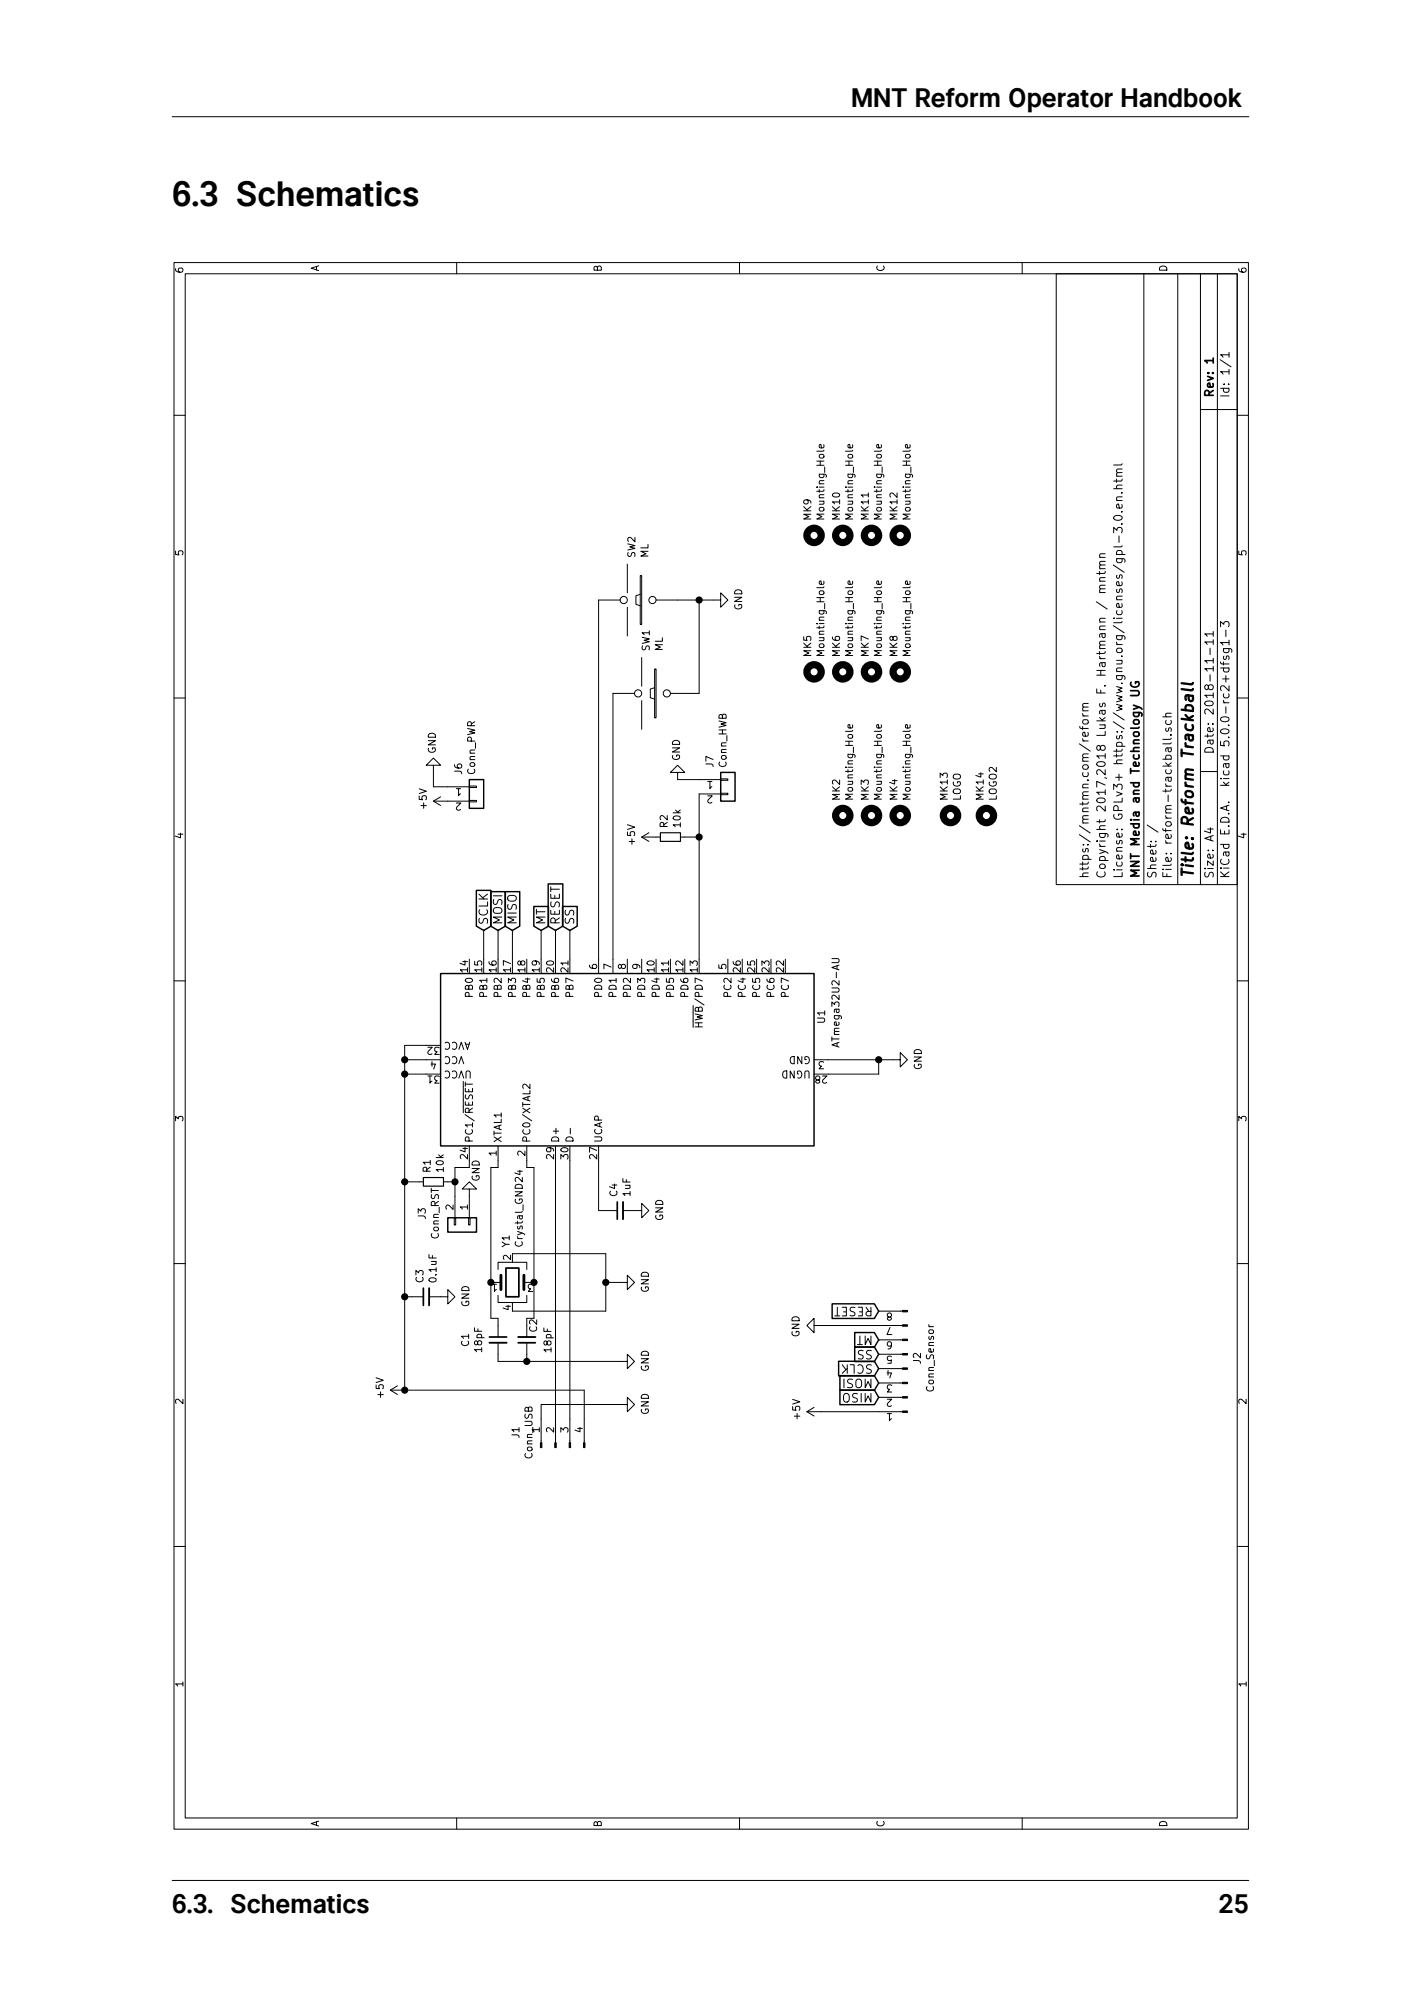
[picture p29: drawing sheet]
<svg xmlns="http://www.w3.org/2000/svg" width="210mm" height="297mm" viewBox="0 0 210 297" stroke-linecap="round" stroke-linejoin="round" font-family="sans-serif">
<defs><g id="words">
<text font-size="5.1" x="25.4" y="30.4">6.3 Schematics</text>
<g font-size="3.8">
<text x="125.8" y="15.7">MNT Reform Operator Handbook</text>
<text x="25.4" y="282.7">6.3. Schematics</text>
<text x="180.1" y="282.7">25</text>
</g>
<text font-size="2.3" x="176.4" y="129.9" transform="rotate(-90 176.4 129.9)">Title: Reform Trackball</text>
<g font-size="1.8">
<text x="72.1" y="136.7" transform="rotate(-90 72.1 136.7)">SCLK</text>
<text x="74.2" y="136.7" transform="rotate(-90 74.2 136.7)">MOSI</text>
<text x="76.4" y="136.7" transform="rotate(-90 76.4 136.7)">MISO</text>
<text x="80.6" y="136.7" transform="rotate(-90 80.6 136.7)">MT</text>
<text x="82.7" y="136.7" transform="rotate(-90 82.7 136.7)">RESET</text>
<text x="84.9" y="136.7" transform="rotate(-90 84.9 136.7)">SS</text>
<text x="129.1" y="197.3" transform="rotate(-180 129.1 197.3)">MT</text>
<text x="129.1" y="193.1" transform="rotate(-180 129.1 193.1)">RESET</text>
<text x="129.1" y="203.7" transform="rotate(-180 129.1 203.7)">MOSI</text>
<text x="129.1" y="201.6" transform="rotate(-180 129.1 201.6)">SCLK</text>
<text x="129.1" y="199.5" transform="rotate(-180 129.1 199.5)">SS</text>
<text x="129.1" y="205.8" transform="rotate(-180 129.1 205.8)">MISO</text>
</g>
<g font-size="1.7">
<text x="179.4" y="58.9" transform="rotate(-90 179.4 58.9)">Rev: 1</text>
<text x="181.7" y="58.9" transform="rotate(-90 181.7 58.9)">Id: 1/1</text>
<text x="179.4" y="111.5" transform="rotate(-90 179.4 111.5)">Date: 2018-11-11</text>
<text x="160.9" y="129.9" transform="rotate(-90 160.9 129.9)">https://mntmn.com/reform</text>
<text x="163.4" y="129.9" transform="rotate(-90 163.4 129.9)">Copyright 2017,2018 Lukas F. Hartmann / mntmn</text>
<text x="165.9" y="129.9" transform="rotate(-90 165.9 129.9)">License: GPLv3+ https://www.gnu.org/licenses/gpl-3.0.en.html</text>
<text x="168.4" y="129.9" transform="rotate(-90 168.4 129.9)">MNT Media and Technology UG</text>
<text x="170.9" y="129.9" transform="rotate(-90 170.9 129.9)">Sheet: /</text>
<text x="173.2" y="129.9" transform="rotate(-90 173.2 129.9)">File: reform-trackball.sch</text>
<text x="179.4" y="129.9" transform="rotate(-90 179.4 129.9)">Size: A4</text>
<text x="181.7" y="129.9" transform="rotate(-90 181.7 129.9)">KiCad E.D.A. kicad 5.0.0-rc2+dfsg1-3</text>
</g>
<g font-size="1.5">
<text x="27.1" y="40.5" transform="rotate(-90 27.1 40.5)">6</text>
<text x="47.1" y="40.2" transform="rotate(-90 47.1 40.2)">A</text>
<text x="88.9" y="40.2" transform="rotate(-90 88.9 40.2)">B</text>
<text x="130.7" y="40.2" transform="rotate(-90 130.7 40.2)">C</text>
<text x="172.5" y="40.2" transform="rotate(-90 172.5 40.2)">D</text>
<text x="184.2" y="40.5" transform="rotate(-90 184.2 40.5)">6</text>
<text x="119.9" y="76.8" transform="rotate(-90 119.9 76.8)">MK9</text>
<text x="121.8" y="76.5" transform="rotate(-90 121.8 76.5)">Mounting_Hole</text>
<text x="124.1" y="76.8" transform="rotate(-90 124.1 76.8)">MK10</text>
<text x="126.1" y="76.5" transform="rotate(-90 126.1 76.5)">Mounting_Hole</text>
<text x="128.4" y="76.8" transform="rotate(-90 128.4 76.8)">MK11</text>
<text x="130.3" y="76.5" transform="rotate(-90 130.3 76.5)">Mounting_Hole</text>
<text x="132.6" y="76.8" transform="rotate(-90 132.6 76.8)">MK12</text>
<text x="134.6" y="76.5" transform="rotate(-90 134.6 76.5)">Mounting_Hole</text>
<text x="27.1" y="82.3" transform="rotate(-90 27.1 82.3)">5</text>
<text x="93.9" y="82.4" transform="rotate(-90 93.9 82.4)">SW2</text>
<text x="95.8" y="82.4" transform="rotate(-90 95.8 82.4)">ML</text>
<text x="184.2" y="82.3" transform="rotate(-90 184.2 82.3)">5</text>
<text x="109.7" y="90.2" transform="rotate(-90 109.7 90.2)">GND</text>
<text x="96" y="96.2" transform="rotate(-90 96 96.2)">SW1</text>
<text x="98" y="96.2" transform="rotate(-90 98 96.2)">ML</text>
<text x="119.9" y="97" transform="rotate(-90 119.9 97)">MK5</text>
<text x="121.8" y="96.7" transform="rotate(-90 121.8 96.7)">Mounting_Hole</text>
<text x="124.1" y="97" transform="rotate(-90 124.1 97)">MK6</text>
<text x="126.1" y="96.7" transform="rotate(-90 126.1 96.7)">Mounting_Hole</text>
<text x="128.4" y="97" transform="rotate(-90 128.4 97)">MK7</text>
<text x="130.3" y="96.7" transform="rotate(-90 130.3 96.7)">Mounting_Hole</text>
<text x="132.6" y="97" transform="rotate(-90 132.6 97)">MK8</text>
<text x="134.6" y="96.7" transform="rotate(-90 134.6 96.7)">Mounting_Hole</text>
<text x="64.4" y="111.4" transform="rotate(-90 64.4 111.4)">GND</text>
<text x="100.5" y="112.4" transform="rotate(-90 100.5 112.4)">GND</text>
<text x="105.4" y="113.3" transform="rotate(-90 105.4 113.3)">J7</text>
<text x="107.4" y="113.4" transform="rotate(-90 107.4 113.4)">Conn_HWB</text>
<text x="63.1" y="119.4" transform="rotate(-90 63.1 119.4)">+5V</text>
<text x="68.2" y="116.5" transform="rotate(-180 68.2 116.5)">1</text>
<text x="68.2" y="118.6" transform="rotate(-180 68.2 118.6)">2</text>
<text x="68.3" y="114.4" transform="rotate(-90 68.3 114.4)">J6</text>
<text x="70.2" y="114.5" transform="rotate(-90 70.2 114.5)">Conn_PWR</text>
<text x="105.3" y="115.4" transform="rotate(-180 105.3 115.4)">1</text>
<text x="105.3" y="117.5" transform="rotate(-180 105.3 117.5)">2</text>
<text x="124.1" y="118.2" transform="rotate(-90 124.1 118.2)">MK2</text>
<text x="126.1" y="117.9" transform="rotate(-90 126.1 117.9)">Mounting_Hole</text>
<text x="128.4" y="118.2" transform="rotate(-90 128.4 118.2)">MK3</text>
<text x="130.3" y="117.9" transform="rotate(-90 130.3 117.9)">Mounting_Hole</text>
<text x="132.6" y="118.2" transform="rotate(-90 132.6 118.2)">MK4</text>
<text x="134.6" y="117.9" transform="rotate(-90 134.6 117.9)">Mounting_Hole</text>
<text x="140.1" y="118.1" transform="rotate(-90 140.1 118.1)">MK13</text>
<text x="142" y="118.4" transform="rotate(-90 142 118.4)">LOGO</text>
<text x="145.4" y="118.1" transform="rotate(-90 145.4 118.1)">MK14</text>
<text x="147.3" y="118.3" transform="rotate(-90 147.3 118.3)">LOGO2</text>
<text x="27.1" y="124" transform="rotate(-90 27.1 124)">4</text>
<text x="93.9" y="124.7" transform="rotate(-90 93.9 124.7)">+5V</text>
<text x="98.7" y="122.3" transform="rotate(-90 98.7 122.3)">R2</text>
<text x="100.6" y="122.2" transform="rotate(-90 100.6 122.2)">10k</text>
<text x="184.2" y="124" transform="rotate(-90 184.2 124)">4</text>
<text x="69.1" y="143.6" transform="rotate(-90 69.1 143.6)">14</text>
<text x="71.3" y="143.6" transform="rotate(-90 71.3 143.6)">15</text>
<text x="73.4" y="143.6" transform="rotate(-90 73.4 143.6)">16</text>
<text x="75.5" y="143.6" transform="rotate(-90 75.5 143.6)">17</text>
<text x="77.6" y="143.6" transform="rotate(-90 77.6 143.6)">18</text>
<text x="79.8" y="143.6" transform="rotate(-90 79.8 143.6)">19</text>
<text x="81.9" y="143.6" transform="rotate(-90 81.9 143.6)">20</text>
<text x="84" y="143.6" transform="rotate(-90 84 143.6)">21</text>
<text x="88.3" y="143.2" transform="rotate(-90 88.3 143.2)">6</text>
<text x="90.4" y="143.2" transform="rotate(-90 90.4 143.2)">7</text>
<text x="92.5" y="143.2" transform="rotate(-90 92.5 143.2)">8</text>
<text x="94.6" y="143.2" transform="rotate(-90 94.6 143.2)">9</text>
<text x="96.7" y="143.6" transform="rotate(-90 96.7 143.6)">10</text>
<text x="98.9" y="143.6" transform="rotate(-90 98.9 143.6)">11</text>
<text x="101" y="143.6" transform="rotate(-90 101 143.6)">12</text>
<text x="103.1" y="143.6" transform="rotate(-90 103.1 143.6)">13</text>
<text x="107.4" y="143.2" transform="rotate(-90 107.4 143.2)">5</text>
<text x="109.5" y="143.6" transform="rotate(-90 109.5 143.6)">26</text>
<text x="111.6" y="143.6" transform="rotate(-90 111.6 143.6)">25</text>
<text x="113.7" y="143.6" transform="rotate(-90 113.7 143.6)">23</text>
<text x="115.8" y="143.6" transform="rotate(-90 115.8 143.6)">22</text>
<text x="69.9" y="147.1" transform="rotate(-90 69.9 147.1)">PB0</text>
<text x="72" y="147.1" transform="rotate(-90 72 147.1)">PB1</text>
<text x="74.1" y="147.1" transform="rotate(-90 74.1 147.1)">PB2</text>
<text x="76.3" y="147.1" transform="rotate(-90 76.3 147.1)">PB3</text>
<text x="78.4" y="147.1" transform="rotate(-90 78.4 147.1)">PB4</text>
<text x="80.5" y="147.1" transform="rotate(-90 80.5 147.1)">PB5</text>
<text x="82.6" y="147.1" transform="rotate(-90 82.6 147.1)">PB6</text>
<text x="84.7" y="147.1" transform="rotate(-90 84.7 147.1)">PB7</text>
<text x="89" y="147.1" transform="rotate(-90 89 147.1)">PD0</text>
<text x="91.1" y="147.1" transform="rotate(-90 91.1 147.1)">PD1</text>
<text x="93.2" y="147.1" transform="rotate(-90 93.2 147.1)">PD2</text>
<text x="95.4" y="147.1" transform="rotate(-90 95.4 147.1)">PD3</text>
<text x="97.5" y="147.1" transform="rotate(-90 97.5 147.1)">PD4</text>
<text x="99.6" y="147.1" transform="rotate(-90 99.6 147.1)">PD5</text>
<text x="101.7" y="147.1" transform="rotate(-90 101.7 147.1)">PD6</text>
<text x="108.1" y="147.1" transform="rotate(-90 108.1 147.1)">PC2</text>
<text x="110.2" y="147.1" transform="rotate(-90 110.2 147.1)">PC4</text>
<text x="112.3" y="147.1" transform="rotate(-90 112.3 147.1)">PC5</text>
<text x="114.5" y="147.1" transform="rotate(-90 114.5 147.1)">PC6</text>
<text x="116.6" y="147.1" transform="rotate(-90 116.6 147.1)">PC7</text>
<text x="64.9" y="154.7" transform="rotate(-180 64.9 154.7)">32</text>
<text x="69.7" y="153.9" transform="rotate(-180 69.7 153.9)">AVCC</text>
<text x="103.9" y="151.1" transform="rotate(-90 103.9 151.1)">HWB/PD7</text>
<text x="121.9" y="151.2" transform="rotate(-90 121.9 151.2)">U1</text>
<text x="124.1" y="154.1" transform="rotate(-90 124.1 154.1)">ATmega32U2-AU</text>
<text x="64.5" y="156.8" transform="rotate(-180 64.5 156.8)">4</text>
<text x="64.9" y="158.9" transform="rotate(-180 64.9 158.9)">31</text>
<text x="68.7" y="156.1" transform="rotate(-180 68.7 156.1)">VCC</text>
<text x="69.7" y="158.2" transform="rotate(-180 69.7 158.2)">UVCC</text>
<text x="119.9" y="158.2" transform="rotate(-180 119.9 158.2)">UGND</text>
<text x="119.9" y="156.1" transform="rotate(-180 119.9 156.1)">GND</text>
<text x="121.8" y="156.8" transform="rotate(-180 121.8 156.8)">3</text>
<text x="122.2" y="158.9" transform="rotate(-180 122.2 158.9)">28</text>
<text x="136.2" y="158.1" transform="rotate(-90 136.2 158.1)">GND</text>
<text x="27.1" y="165.8" transform="rotate(-90 27.1 165.8)">3</text>
<text x="184.2" y="165.8" transform="rotate(-90 184.2 165.8)">3</text>
<text x="63.6" y="173.2" transform="rotate(-90 63.6 173.2)">R1</text>
<text x="65.6" y="173.1" transform="rotate(-90 65.6 173.1)">10k</text>
<text x="69.1" y="171.2" transform="rotate(-90 69.1 171.2)">24</text>
<text x="69.9" y="168.9" transform="rotate(-90 69.9 168.9)">PC1/RESET</text>
<text x="73.4" y="170.8" transform="rotate(-90 73.4 170.8)">1</text>
<text x="74.1" y="168.9" transform="rotate(-90 74.1 168.9)">XTAL1</text>
<text x="77.6" y="170.8" transform="rotate(-90 77.6 170.8)">2</text>
<text x="78.4" y="168.9" transform="rotate(-90 78.4 168.9)">PC0/XTAL2</text>
<text x="81.9" y="171.2" transform="rotate(-90 81.9 171.2)">29</text>
<text x="82.6" y="168.9" transform="rotate(-90 82.6 168.9)">D+</text>
<text x="84" y="171.2" transform="rotate(-90 84 171.2)">30</text>
<text x="88.3" y="171.2" transform="rotate(-90 88.3 171.2)">27</text>
<text x="89" y="168.9" transform="rotate(-90 89 168.9)">UCAP</text>
<text x="67" y="178.8" transform="rotate(-90 67 178.8)">2</text>
<text x="69.1" y="178.8" transform="rotate(-90 69.1 178.8)">1</text>
<text x="70.9" y="174.6" transform="rotate(-90 70.9 174.6)">GND</text>
<text x="91.2" y="176.8" transform="rotate(-90 91.2 176.8)">C4</text>
<text x="93.2" y="176.7" transform="rotate(-90 93.2 176.7)">1uF</text>
<text x="62.9" y="180.1" transform="rotate(-90 62.9 180.1)">J3</text>
<text x="64.9" y="183.1" transform="rotate(-90 64.9 183.1)">Conn_RST</text>
<text x="75.3" y="184.2" transform="rotate(-90 75.3 184.2)">Y1</text>
<text x="77.3" y="183.9" transform="rotate(-90 77.3 183.9)">Crystal_GND24</text>
<text x="98" y="180.4" transform="rotate(-90 98 180.4)">GND</text>
<text x="62.6" y="189.5" transform="rotate(-90 62.6 189.5)">C3</text>
<text x="64.5" y="189.3" transform="rotate(-90 64.5 189.3)">0.1uF</text>
<text x="73.5" y="189.7" transform="rotate(-180 73.5 189.7)">1</text>
<text x="75.5" y="186.2" transform="rotate(-90 75.5 186.2)">2</text>
<text x="78.8" y="189.7" transform="rotate(-180 78.8 189.7)">3</text>
<text x="95.9" y="191" transform="rotate(-90 95.9 191)">GND</text>
<text x="69.4" y="193.1" transform="rotate(-90 69.4 193.1)">GND</text>
<text x="75.5" y="193.6" transform="rotate(-90 75.5 193.6)">4</text>
<text x="79.4" y="196.8" transform="rotate(-90 79.4 196.8)">C2</text>
<text x="118.2" y="197.6" transform="rotate(-90 118.2 197.6)">GND</text>
<text x="131.9" y="196.1" transform="rotate(-180 131.9 196.1)">7</text>
<text x="131.9" y="193.9" transform="rotate(-180 131.9 193.9)">8</text>
<text x="69.3" y="198.9" transform="rotate(-90 69.3 198.9)">C1</text>
<text x="71.2" y="199.7" transform="rotate(-90 71.2 199.7)">18pF</text>
<text x="81.5" y="199.7" transform="rotate(-90 81.5 199.7)">18pF</text>
<text x="95.9" y="202.7" transform="rotate(-90 95.9 202.7)">GND</text>
<text x="131.9" y="202.4" transform="rotate(-180 131.9 202.4)">4</text>
<text x="131.9" y="200.3" transform="rotate(-180 131.9 200.3)">5</text>
<text x="131.9" y="198.2" transform="rotate(-180 131.9 198.2)">6</text>
<text x="136.1" y="201.5" transform="rotate(-90 136.1 201.5)">J2</text>
<text x="27.1" y="207.6" transform="rotate(-90 27.1 207.6)">2</text>
<text x="56.7" y="206.4" transform="rotate(-90 56.7 206.4)">+5V</text>
<text x="95.9" y="209.1" transform="rotate(-90 95.9 209.1)">GND</text>
<text x="118.3" y="209.6" transform="rotate(-90 118.3 209.6)">+5V</text>
<text x="131.9" y="208.8" transform="rotate(-180 131.9 208.8)">1</text>
<text x="131.9" y="206.7" transform="rotate(-180 131.9 206.7)">2</text>
<text x="131.9" y="204.6" transform="rotate(-180 131.9 204.6)">3</text>
<text x="138" y="205.5" transform="rotate(-90 138 205.5)">Conn_Sensor</text>
<text x="184.2" y="207.6" transform="rotate(-90 184.2 207.6)">2</text>
<text x="76.8" y="212.5" transform="rotate(-90 76.8 212.5)">J1</text>
<text x="78.7" y="215.5" transform="rotate(-90 78.7 215.5)">Conn_USB</text>
<text x="79.8" y="211.7" transform="rotate(-90 79.8 211.7)">1</text>
<text x="81.9" y="211.7" transform="rotate(-90 81.9 211.7)">2</text>
<text x="84" y="211.7" transform="rotate(-90 84 211.7)">3</text>
<text x="86.1" y="211.7" transform="rotate(-90 86.1 211.7)">4</text>
<text x="27.1" y="249.4" transform="rotate(-90 27.1 249.4)">1</text>
<text x="184.2" y="249.4" transform="rotate(-90 184.2 249.4)">1</text>
<text x="47.1" y="270" transform="rotate(-90 47.1 270)">A</text>
<text x="88.9" y="270" transform="rotate(-90 88.9 270)">B</text>
<text x="130.7" y="270" transform="rotate(-90 130.7 270)">C</text>
<text x="172.5" y="270" transform="rotate(-90 172.5 270)">D</text>
</g>
</g></defs>
<g fill="none" stroke="#000" stroke-width=".15">
<path d="M25.4 17.2h159.2M25.7 38.8h158.8v231.5h-158.8zM67.5 38.8v1.7M109.3 38.8v1.7M151.1 38.8v1.7M27.4 40.5h155.4v228.1h-155.4zM156.1 40.5h26.7v90.2h-26.7zM169 40.5v90.2M174.1 40.5v90.2M177.4 40.5v90.2M179.9 40.5v90.2M180.3 53.1l1.6 1.1"/>
<path d="M181.6 52.4h-1.2l.3 .4M181.6 52.1v.7M25.7 61.4h1.7M121.7 65.7l.1 .3-.2 .2-.5-.1v-.4h.2l.1 .5M126 65.7v.3l-.1 .2-.5-.1v-.4h.2l.1 .5M130.2 65.7l.1 .3-.2 .2-.5-.1v-.4h.2l.1 .5M134.5 65.7v.3l-.1 .2-.6-.1v-.4h.3v.5M164.6 78.7v-.8l.5 .5 .1-.4h.5l.1 .2-.1 .5M164.6 72.2h1.2M164.6 76.3a.84 .84 0 0 1 1.2 .2 .67 .67 0 0 1-.5 .4 .67 .67 0 0 1-.7-.2zM165 74h.8M165 70.8v.5"/>
<path d="M165 70.4h.8M165.4 79.2v.9M165.7 77.4h.1M165.7 75.6h.1M165.7 72.8h.1M165.8 74.5v.4l-.1 .2-.6-.1v-.5h.2l.1 .6M165.8 73.4l-.7 .1-.1 .3 .1 .2M165.8 71.7h-.6a.31 .31 0 0 0-.1 .5M165.8 70.8l-.1 .3h-1.1M165.8 69.8h-.6a.31 .31 0 0 0-.1 .6M165.8 69.3l-.7 .1-.1 .3 .2 .1M165.8 68.5l-.1 .2h-1.1"/>
<path d="M177.4 60.5h5.4M182.8 61.4h1.7M91.6 88.7h-3.1v55.2M92.7 83.4v4.2M92.7 89.7v4.3M94.6 85.1h.2v7.2h-.2zM94.6 87.8l-.6 .2v1.3l.6 .2M94.8 97.2v4.2M96.7 98.9h.3v7.2h-.3zM97 88.7h9.5v-1.1l1.1 1.1-1.1 1v-1M103.3 88.7v13.8h-4.2M121.7 85.9l.1 .3-.2 .1h-.5v-.4l.2-.1 .1 .5"/>
<path d="M126 85.9v.3l-.1 .1h-.5v-.4l.2-.1 .1 .5M130.2 85.9l.1 .3-.2 .1h-.5v-.4l.2-.1 .1 .5M134.5 85.9v.3l-.1 .1h-.6v-.4l.3-.1v.5M162 88.9l1.6 1.1M162.5 87.6h.8M162.5 85.9h.8M162.5 84.4v.5M162.5 84h.8M162.5 82.4h.8M163.3 87h-.6a.33 .33 0 0 0-.1 .6M163.3 86.5h-.7l-.1 .3 .2 .2M163.3 85.4h-.7l-.1 .3 .1 .2"/>
<path d="M163.3 84.4l-.1 .3h-1.1M163.3 83.5h-.6a.33 .33 0 0 0-.1 .5M163.3 83h-.6a.29 .29 0 0 0-.2 .2 .29 .29 0 0 0 .2 .3M163.3 81.8l-.7 .1-.1 .3 .1 .2M165.1 81.9l-.1-.3 .2-.3 .5 .1 .1 .2v.3M165.8 80.6l-.1 .2h-1.1M178.8 95.8v.9M179.3 97.6h-1.3l.4 .4M179.3 94.9h-1.3l.4 .3M179.3 93.7h-1.3l.4 .3M179.3 93.3v.7M179.3 94.5v.7"/>
<path d="M179.3 97.3v.7M180.4 97.8l.2 .3h1M180.4 92.6v-.8l.5 .4 .1-.3h.5l.1 .2-.1 .5M180.4 98.7h1.2M180.8 95.8h1l.3 .3-.1 .3M180.8 97.8v.5M180.9 98.7l-.1 .4 .2 .2 .5-.1 .1-.1v-.4M180.9 97a.31 .31 0 0 0 .1 .4h.2l.1-.4 .1-.1 .2 .2v.3M180.9 95.8l-.1 .4 .2 .2 .6-.1v-.5M181.2 93.1v1M181.6 94.9h-1.2l.3 .4M181.6 94.6v.7"/>
<path d="M25.7 103.1h1.7M64.1 113.1h1l-1-1.1-1.1 1.1h1.1v3.2h5.3M64.1 118.4h5.3M64.1 118.4l1 .6M65.1 117.7l-1 .7M69.4 118.3h1v.2h-1zM69.4 116.2h1v.2h-1zM93.8 102.5h-3.2v41.4M94.8 103.5v4.3M96.7 101.6l-.6 .2v1.3l.6 .2M100.1 114.1h1.1l-1.1-1-1 1h1v1.1h6.4M106.5 117.2h1.1v.2h-1.1z"/>
<path d="M106.5 115.1h1.1v.2h-1.1zM106.5 117.3h-3.2v24.4M126 107.1v.3l-.1 .2-.5-.1v-.4h.2l.1 .5M130.2 107.1l.1 .3-.2 .2-.5-.1v-.4h.2l.1 .5M134.5 107.1v.3l-.1 .2-.6-.1v-.4h.3v.5M159.6 107.3v.3h.2h1M160 109.1l.1 .3 .1 .1M160 105.4l.1 .3 .1 .1M160 109.5h.8M160 107.3v.5M160 105.8h.8M160 105h.8"/>
<path d="M160.1 106.4h.6l.1 .2-.1 .3h-.6l-.1-.2zM160.8 108.2v.4l-.1 .2-.6-.1v-.5h.2l.1 .6M160.8 104.5h-.6a.33 .33 0 0 0-.1 .5M160.8 103.9h-.6a.29 .29 0 0 0-.2 .3 .29 .29 0 0 0 .2 .3M171.8 105.9h1.3M172.3 107.6v.3l.1 .2 .2-.1 .1-.4h.3v.5M172.3 106.4v.4l.2 .2 .5-.1v-.5M173 108.6h.1M173.1 109.7l-.2 .2h-1.1M173.1 109.1l-.2 .2h-1.1M173.1 105.4h-.8v.3l.1 .2M177.4 114h2.5"/>
<path d="M182.8 103.1h1.7M71.5 137.5v4.2M73.6 137.5v4.2M75.7 137.5v4.2M80 137.5v4.2M82.1 137.5v4.2M84.2 137.5v4.2M94.8 123.7h2.8M94.8 123.7l1.1 .6M95.9 123l-1.1 .7M100.6 123.7h2.7M169.5 121.9l1.6 1.1"/>
<path d="M178.5 122.5h.8M178.9 122.3v.8l-.9-.3M25.7 144.9h1.7M59.8 156.6h5.3M59.8 158.7h3.2M63 154.5h-3.2v50.9M68.5 159.8v.8M68.8 159.9v.6M92.7 141.7v2.2M94.8 141.7v2.2M102.4 150.9v.9M102.7 151.7h1.1"/>
<path d="M103.2 151.1v.6M107.6 141.7v2.2M120.3 156.6h12.7v-1.1l1.1 1.1-1.1 1.1v-1.1M122.9 141.6h.9l.2 .2v.4h-.2h-.9M123.7 154.1v.5M124 154l-1.1 .4 1.1 .3M129.9 156.6v2.1h-7.5M182.8 144.9h1.7M59.8 174.6h2.8M65.5 174.6h1.7M67.1 179.9h.2v1.1h-.2zM69.3 179.9h.2v1.1h-.2z"/>
<path d="M69.4 175.7h1l-1-1.1-1.1 1.1h1.1v4.2M69.4 172.5h-2.2v7.4M73.6 169.3v3.2h-1.1v22.3h1.1v2.8M76.5 173.1h.7M76.8 172.9v.7l-.7-.3M77.9 169.3v3.2h1v22.3M78.3 160.2v.7l-.7-.7-.3 .2 .1 .4M82.1 171.4v41.8M83.8 168.1a.55 .55 0 0 1 .6-.1 .55 .55 0 0 1 .3 .6h-1.1zM84.2 171.4v41.8M84.3 166.7v.8M88.5 171.4v7.5h2.7"/>
<path d="M92.1 178.9h2.7v-1.1l1.1 1.1-1.1 1v-1M25.7 186.7h1.7M59.8 191.6h2.8M63.4 191.6h2.8v-1l1 1-1 1.1v-1.1M73.6 198.4v2.8h19.1v-1.1l1.1 1.1-1.1 1v-1M73.6 191.4v1.1h4.3v-1.1M73.6 187.6v-1.1h4.3v1.1M73.6 189.5h.4M75.7 185.2h13.8v8.5h-13.8M77.4 189.5h.5M77.9 195.9v1.7M77.9 198.4v2.8"/>
<path d="M89.5 189.5h3.2v-1.1l1.1 1.1-1.1 1.1v-1.1M120.3 195.9v-1.1l-1.1 1.1 1.1 1v-1h13.1M129.9 193.7h3.5M129.9 198h3.5M137.3 195.7v.2l.2 .1M182.8 186.7h1.7M57.7 205.4h28.6v7.8M57.7 205.4l1 .6M58.7 204.8l-1 .6M92.7 207.5v1.1l1.1-1.1-1.1-1v1h-12.7v5.7M119.2 208.6h14.2M119.2 208.6l1.1 .6"/>
<path d="M120.3 208l-1.1 .6M129.9 200.1h3.5M129.9 202.2h3.5M129.9 204.4h3.5M129.9 206.5h3.5M25.7 228.5h1.7M182.8 228.5h1.7M25.4 277.9h159.2M67.5 268.6v1.7M109.3 268.6v1.7M151.1 268.6v1.7"/>
<circle cx="92.2" cy="88.7" r=".53"/>
<circle cx="96.4" cy="88.7" r=".53"/>
<circle cx="94.3" cy="102.5" r=".53"/>
<circle cx="98.5" cy="102.5" r=".53"/>
</g>
<path d="M179.3 53.3h-1.3l.4 .3M179.3 52.9v.7M167.1 102.1h1l.2 .2v.2l-.2 .3h-1M167.2 100.8a.61 .61 0 0 0 .4 .8 .61 .61 0 0 0 .7-.5l-.1-.4h-.4v.3M91.2 177.6v2.6M62.6 190.3v2.6M72.3 197.6h2.6M74.8 187.4h1.9v4.2h-1.9zM76.6 198.4h2.5" fill="none" stroke="#000" stroke-width=".25"/>
<path d="M175.6 102.7l.1 .6a.33 .33 0 0 0 .3 .3 .33 .33 0 0 0 .3-.2l-.1-.6M176.3 102.8l-.9-.1-.1 .1v.6M176.3 101.8l-.2 .2-1.5-.2M176.3 100.9l-.2 .2-1.5-.1" fill="none" stroke="#000" stroke-width=".34"/>
<g fill="none" stroke="#000" stroke-width=".21">
<path d="M69.4 115.2h2.1v4.2h-2.1zM106.5 114.1h2.1v4.3h-2.1zM70.4 131.6h2.2v5.2l-1.1 .7-1.1-.7zM72.5 131.8h2.2v5l-1.1 .7-1.1-.7zM74.6 131.8h2.2v5l-1.1 .7-1.1-.7zM78.9 133.9h2.2v2.9l-1.1 .7-1.1-.7zM81 130.6h2.2v6.2l-1.1 .7-1.1-.7zM83.1 133.9h2.2v2.9l-1.1 .7-1.1-.7zM65.1 143.9h55.2v25.4h-55.2zM66.2 179.9h4.2v2.2h-4.2zM123 192.7h6.2l.7 1-.7 1.1h-6.2zM126.3 199h2.9l.7 1.1-.7 1.1h-2.9z"/>
<path d="M126.3 196.9h2.9l.7 1.1-.7 1.1h-2.9zM123.9 201.1h5.3l.7 1.1-.7 1.1h-5.3zM124.1 205.4h5.1l.7 1.1-.7 1.1h-5.1zM124.1 203.3h5.1l.7 1.1-.7 1h-5.1z"/>
</g>
<g fill="#000" stroke="#000" stroke-width=".21">
<circle cx="103.3" cy="88.7" r=".42"/>
<circle cx="103.3" cy="123.7" r=".42"/>
<circle cx="59.8" cy="158.7" r=".42"/>
<circle cx="59.8" cy="156.6" r=".42"/>
<circle cx="129.9" cy="156.6" r=".42"/>
<circle cx="59.8" cy="174.6" r=".42"/>
<circle cx="67.2" cy="174.6" r=".42"/>
<circle cx="59.8" cy="191.6" r=".42"/>
<circle cx="72.5" cy="189.5" r=".42"/>
<circle cx="78.9" cy="189.5" r=".42"/>
<circle cx="89.5" cy="189.5" r=".42"/>
<circle cx="59.8" cy="205.4" r=".42"/>
<circle cx="77.9" cy="201.2" r=".42"/>
</g>
<path d="M133.4 193.6h.7v.2h-.7zM133.4 195.8h.7v.2h-.7zM133.4 197.9h.7v.2h-.7zM79.9 213.2h.2v.7h-.2zM82 213.2h.2v.7h-.2zM84.1 213.2h.2v.7h-.2zM86.2 213.2h.2v.7h-.2zM133.4 200h.7v.2h-.7zM133.4 202.1h.7v.2h-.7zM133.4 204.2h.7v.3h-.7zM133.4 206.4h.7v.2h-.7zM133.4 208.5h.7v.2h-.7z" fill="#000" stroke="#000" stroke-width=".15"/>
<g fill="none" stroke="#000" stroke-width="1.1">
<circle cx="120.3" cy="79.1" r="1.06"/>
<circle cx="124.6" cy="79.1" r="1.06"/>
<circle cx="128.8" cy="79.1" r="1.06"/>
<circle cx="133" cy="79.1" r="1.06"/>
<circle cx="120.3" cy="99.3" r="1.06"/>
<circle cx="124.6" cy="99.3" r="1.06"/>
<circle cx="128.8" cy="99.3" r="1.06"/>
<circle cx="133" cy="99.3" r="1.06"/>
<circle cx="124.6" cy="120.5" r="1.06"/>
<circle cx="128.8" cy="120.5" r="1.06"/>
<circle cx="133" cy="120.5" r="1.06"/>
<circle cx="140.5" cy="120.5" r="1.06"/>
<circle cx="145.8" cy="120.5" r="1.06"/>
</g>
<path d="M92.1 177.6v2.6M63.4 190.3v2.6M72.3 198.4h2.6M76.6 197.6h2.5" fill="none" stroke="#000" stroke-width=".28"/>
<path d="M97.6 123h3v1.3h-3zM62.6 174h2.9v1.3h-2.9z" fill="none" stroke="#000" stroke-width=".17"/>
<path d="M74 188.4v2.2M77.4 188.4v2.2" fill="none" stroke="#000" stroke-width=".42"/>
<use href="#words"/>
</svg>
